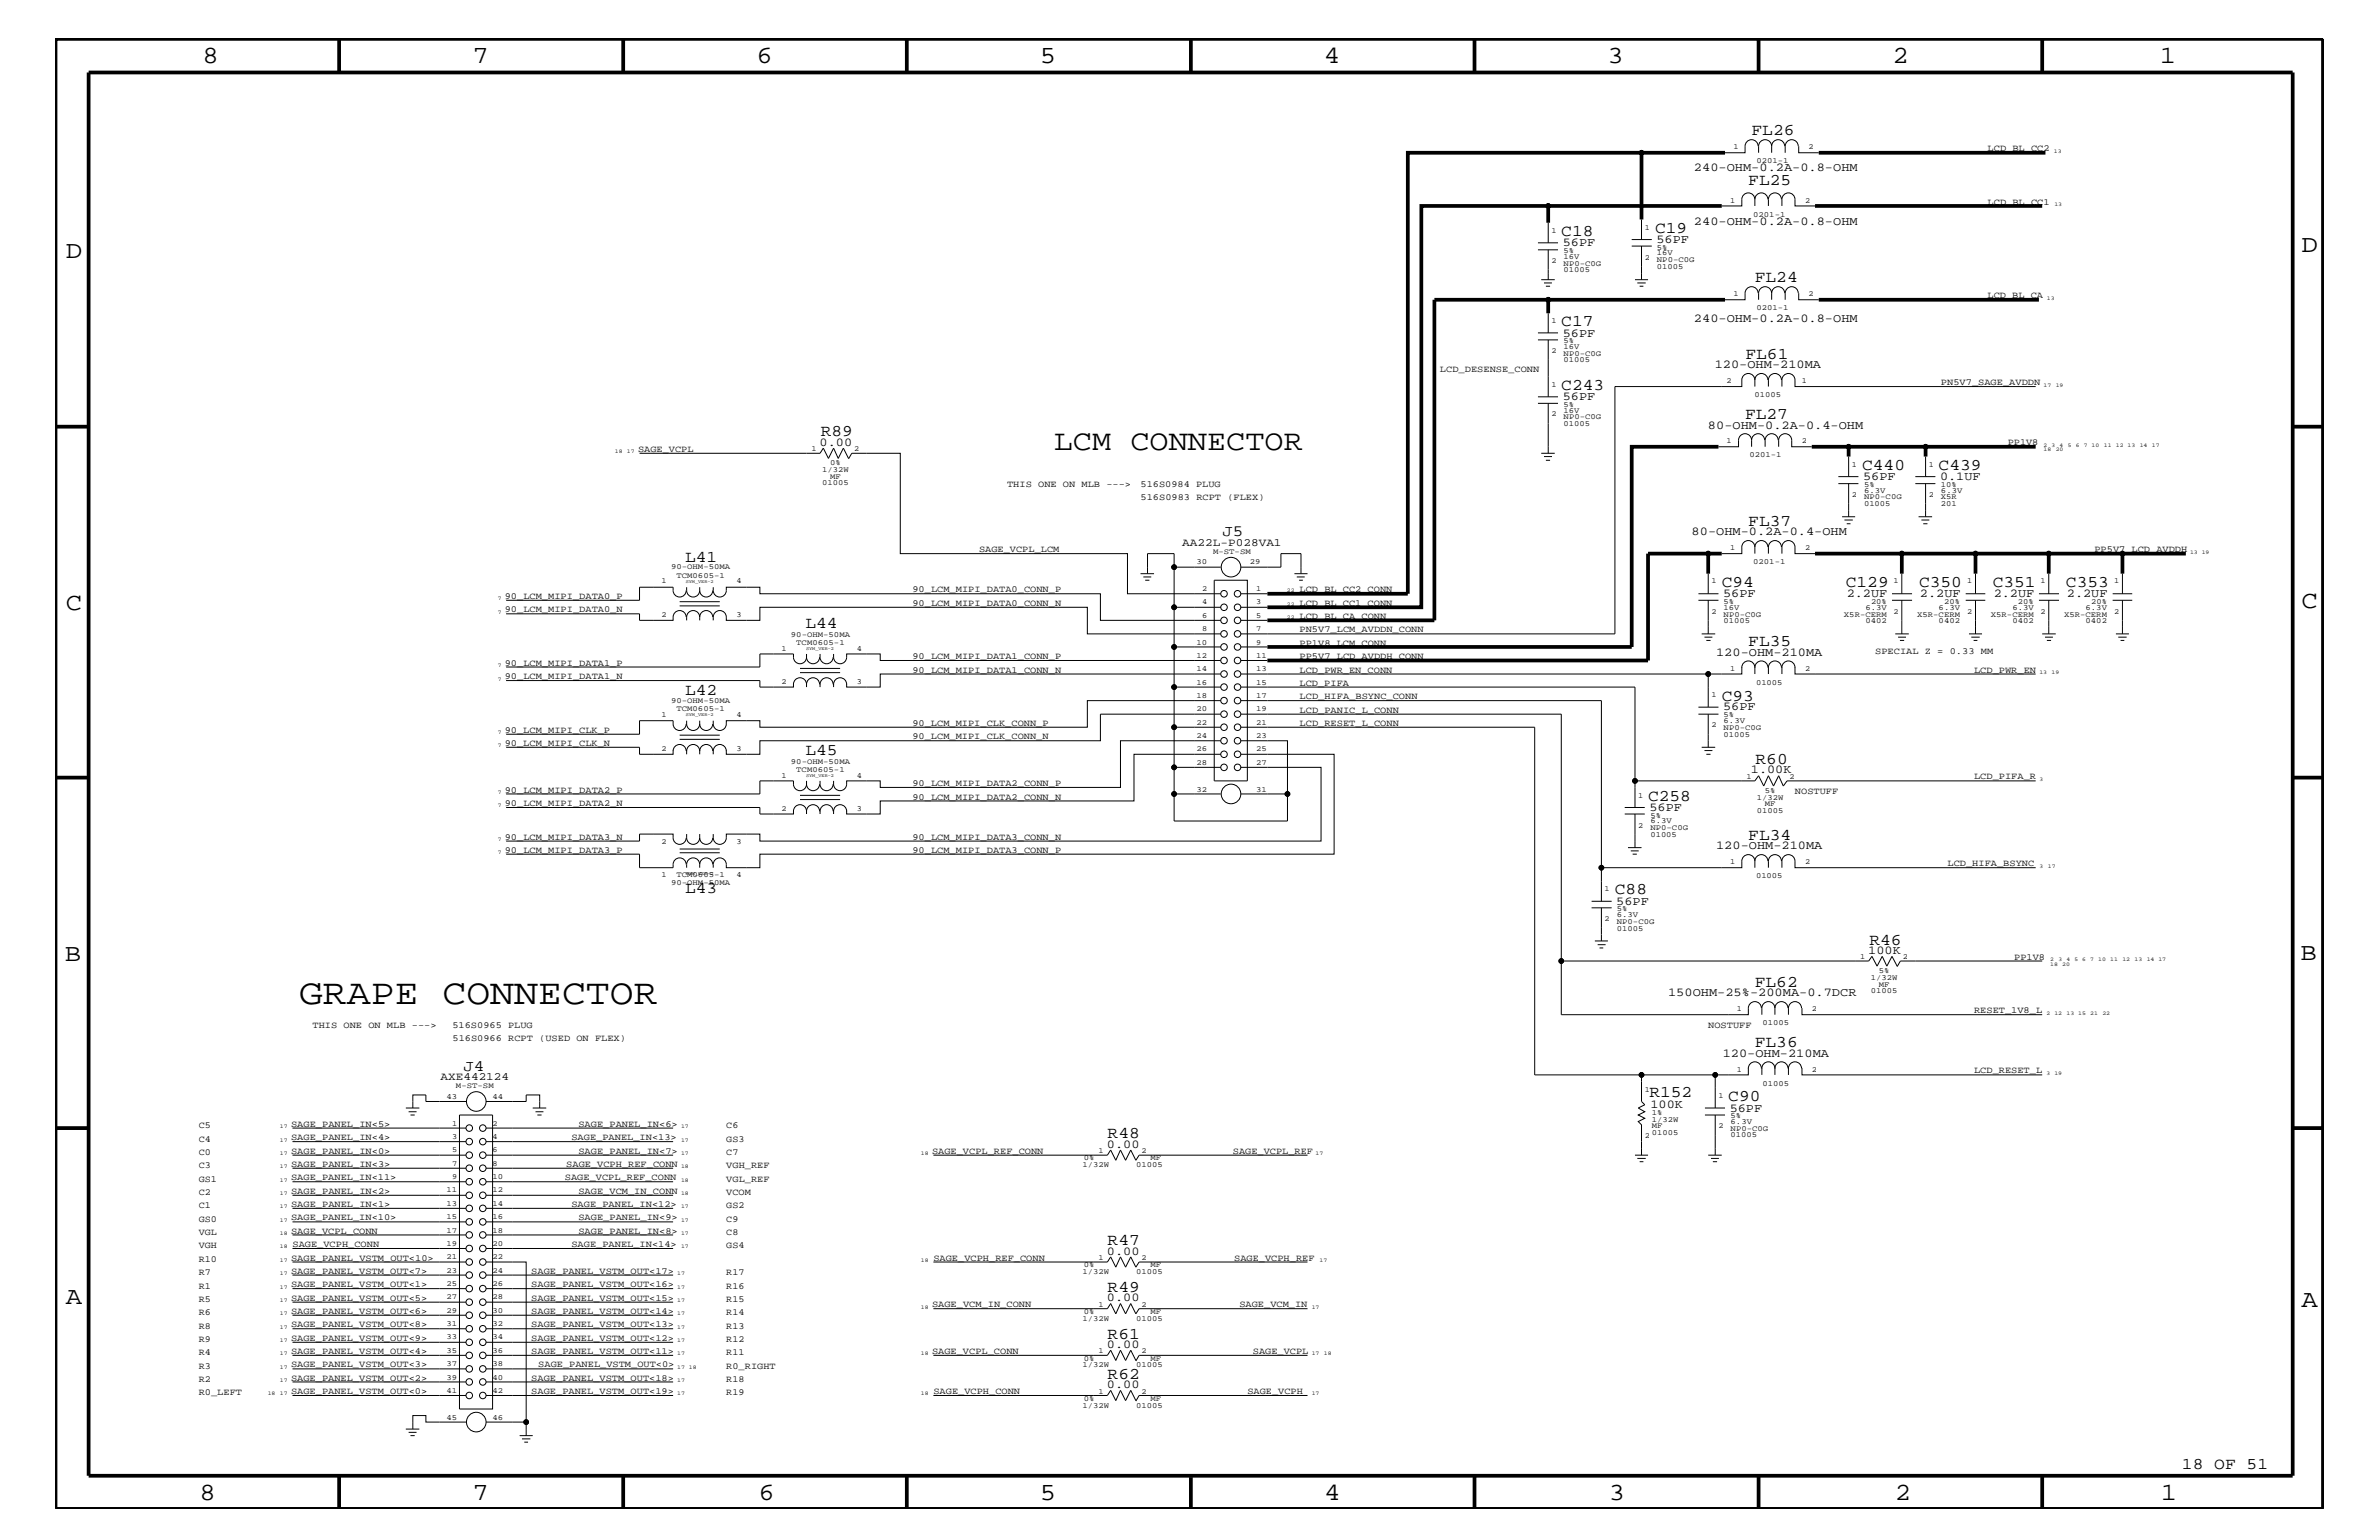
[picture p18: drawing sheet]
<svg xmlns="http://www.w3.org/2000/svg" width="432mm" height="279mm" viewBox="0 0 432 279" stroke-linecap="round" stroke-linejoin="round" font-family="sans-serif">
<defs><g id="words">
<text font-size="6.5" x="54.3" y="182.2">GRAPE CONNECTOR</text>
<text font-size="5.2" x="191.3" y="81.6">LCM CONNECTOR</text>
<g font-size="4.5">
<text x="36.7" y="11.5">8</text>
<text x="85.8" y="11.5">7</text>
<text x="137.3" y="11.5">6</text>
<text x="188.7" y="11.5">5</text>
<text x="240.3" y="11.5">4</text>
<text x="291.8" y="11.5">3</text>
<text x="343.5" y="11.5">2</text>
<text x="392" y="11.5">1</text>
<text x="11.9" y="46.8">D</text>
<text x="417.7" y="45.7">D</text>
<text x="11.9" y="110.6">C</text>
<text x="417.7" y="110.3">C</text>
<text x="11.8" y="174.3">B</text>
<text x="417.6" y="174.2">B</text>
<text x="11.9" y="236.7">A</text>
<text x="417.7" y="237.1">A</text>
<text x="36.2" y="272.1">8</text>
<text x="85.8" y="272.1">7</text>
<text x="137.7" y="272.1">6</text>
<text x="188.7" y="272.1">5</text>
<text x="240.4" y="272.1">4</text>
<text x="292" y="272.1">3</text>
<text x="343.9" y="272.1">2</text>
<text x="392.2" y="272.1">1</text>
</g>
<g font-size="3">
<text x="317.9" y="24.6">FL26</text>
<text x="317.3" y="33.6">FL25</text>
<text x="283.4" y="42.9">C18</text>
<text x="300.4" y="42.3">C19</text>
<text x="318.5" y="51.3">FL24</text>
<text x="283.4" y="59.2">C17</text>
<text x="316.8" y="65.1">FL61</text>
<text x="283.4" y="70.7">C243</text>
<text x="316.7" y="76.1">FL27</text>
<text x="149" y="79.2">R89</text>
<text x="338" y="85.3">C440</text>
<text x="351.9" y="85.3">C439</text>
<text x="317.3" y="95.4">FL37</text>
<text x="124.3" y="101.9">L41</text>
<text x="312.5" y="106.5">C94</text>
<text x="335" y="106.5">C129</text>
<text x="348.3" y="106.5">C350</text>
<text x="361.7" y="106.5">C351</text>
<text x="375" y="106.5">C353</text>
<text x="146.2" y="114">L44</text>
<text x="317.3" y="117.3">FL35</text>
<text x="124.3" y="126.2">L42</text>
<text x="312.5" y="127.1">C93</text>
<text x="146.2" y="137">L45</text>
<text x="318.6" y="138.6">R60</text>
<text x="299.1" y="145.3">C258</text>
<text x="317.3" y="152.4">FL34</text>
<text x="124.3" y="162">L43</text>
<text x="293.1" y="162.2">C88</text>
<text x="339.3" y="171.4">R46</text>
<text x="318.5" y="179.1">FL62</text>
<text x="318.5" y="190">FL36</text>
<text x="299.4" y="199.1">R152</text>
<text x="313.7" y="199.8">C90</text>
<text x="201" y="206.5">R48</text>
<text x="201" y="225.9">R47</text>
<text x="201" y="234.4">R49</text>
<text x="201" y="242.9">R61</text>
<text x="201" y="250.1">R62</text>
<text x="396" y="266.5">18 OF 51</text>
</g>
<g font-size="2.9">
<text x="221.9" y="97.3">J5</text>
<text x="84.1" y="194.3">J4</text>
</g>
<g font-size="2.2">
<text x="307.5" y="31.1">240-OHM-0.2A-0.8-OHM</text>
<text x="307.5" y="40.8">240-OHM-0.2A-0.8-OHM</text>
<text x="283.6" y="44.6">56PF</text>
<text x="300.7" y="44.1">56PF</text>
<text x="307.5" y="58.4">240-OHM-0.2A-0.8-OHM</text>
<text x="283.6" y="61.1">56PF</text>
<text x="311.2" y="66.8">120-OHM-210MA</text>
<text x="283.6" y="72.6">56PF</text>
<text x="310" y="77.8">80-OHM-0.2A-0.4-OHM</text>
<text x="148.8" y="80.9">0.00</text>
<text x="338.2" y="87.1">56PF</text>
<text x="352.1" y="87.1">0.1UF</text>
<text x="307" y="97.1">80-OHM-0.2A-0.4-OHM</text>
<text x="312.8" y="108.3">56PF</text>
<text x="335.2" y="108.3">2.2UF</text>
<text x="348.5" y="108.3">2.2UF</text>
<text x="361.9" y="108.3">2.2UF</text>
<text x="375.2" y="108.3">2.2UF</text>
<text x="311.5" y="119">120-OHM-210MA</text>
<text x="312.8" y="128.9">56PF</text>
<text x="317.8" y="140.3">1.00K</text>
<text x="299.4" y="147.1">56PF</text>
<text x="311.5" y="154.1">120-OHM-210MA</text>
<text x="293.4" y="164.1">56PF</text>
<text x="339.1" y="173.1">100K</text>
<text x="302.8" y="180.8">150OHM-25%-200MA-0.7DCR</text>
<text x="312.7" y="191.7">120-OHM-210MA</text>
<text x="299.6" y="200.9">100K</text>
<text x="313.9" y="201.7">56PF</text>
<text x="200.9" y="208.2">0.00</text>
<text x="200.9" y="227.6">0.00</text>
<text x="200.9" y="236.1">0.00</text>
<text x="200.9" y="244.5">0.00</text>
<text x="200.9" y="251.8">0.00</text>
</g>
<g font-size="2">
<text x="214.6" y="99">AA22L-P028VA1</text>
<text x="80" y="195.9">AXE442124</text>
</g>
<g font-size="1.7">
<text x="360.8" y="27.5">LCD_BL_CC2</text>
<text x="360.8" y="37.2">LCD_BL_CC1</text>
<text x="360.8" y="54.1">LCD_BL_CA</text>
<text x="261.4" y="67.5">LCD_DESENSE_CONN</text>
<text x="352.3" y="69.9">PN5V7_SAGE_AVDDN</text>
<text x="115.8" y="82">SAGE_VCPL</text>
<text x="364.4" y="80.8">PP1V8</text>
<text x="182.8" y="88.3">THIS ONE ON MLB ---&gt;</text>
<text x="207" y="88.3">516S0984 PLUG</text>
<text x="207" y="90.7">516S0983 RCPT (FLEX)</text>
<text x="177.7" y="100.2">SAGE_VCPL_LCM</text>
<text x="380.2" y="100.2">PP5V7_LCD_AVDDH</text>
<text x="165.6" y="107.5">90_LCM_MIPI_DATA0_CONN_P</text>
<text x="235.9" y="107.5">LCD_BL_CC2_CONN</text>
<text x="91.6" y="108.7">90_LCM_MIPI_DATA0_P</text>
<text x="91.6" y="111.1">90_LCM_MIPI_DATA0_N</text>
<text x="165.6" y="109.9">90_LCM_MIPI_DATA0_CONN_N</text>
<text x="235.9" y="112.3">LCD_BL_CA_CONN</text>
<text x="235.9" y="109.9">LCD_BL_CC1_CONN</text>
<text x="165.6" y="119.6">90_LCM_MIPI_DATA1_CONN_P</text>
<text x="235.9" y="117.2">PP1V8_LCM_CONN</text>
<text x="235.9" y="114.8">PN5V7_LCM_AVDDN_CONN</text>
<text x="235.9" y="119.6">PP5V7_LCD_AVDDH_CONN</text>
<text x="340.4" y="118.6">SPECIAL Z = 0.33 MM</text>
<text x="91.6" y="123.2">90_LCM_MIPI_DATA1_N</text>
<text x="91.6" y="120.8">90_LCM_MIPI_DATA1_P</text>
<text x="165.6" y="122">90_LCM_MIPI_DATA1_CONN_N</text>
<text x="235.9" y="124.4">LCD_PIFA</text>
<text x="235.9" y="122">LCD_PWR_EN_CONN</text>
<text x="358.3" y="122">LCD_PWR_EN</text>
<text x="165.6" y="131.7">90_LCM_MIPI_CLK_CONN_P</text>
<text x="235.9" y="129.3">LCD_PANIC_L_CONN</text>
<text x="235.9" y="131.7">LCD_RESET_L_CONN</text>
<text x="235.9" y="126.9">LCD_HIFA_BSYNC_CONN</text>
<text x="91.6" y="133">90_LCM_MIPI_CLK_P</text>
<text x="91.6" y="135.3">90_LCM_MIPI_CLK_N</text>
<text x="165.6" y="134.1">90_LCM_MIPI_CLK_CONN_N</text>
<text x="91.6" y="143.9">90_LCM_MIPI_DATA2_P</text>
<text x="165.6" y="142.6">90_LCM_MIPI_DATA2_CONN_P</text>
<text x="358.3" y="141.4">LCD_PIFA_R</text>
<text x="91.6" y="146.2">90_LCM_MIPI_DATA2_N</text>
<text x="165.6" y="145.1">90_LCM_MIPI_DATA2_CONN_N</text>
<text x="325.8" y="144">NOSTUFF</text>
<text x="91.6" y="154.7">90_LCM_MIPI_DATA3_P</text>
<text x="91.6" y="152.3">90_LCM_MIPI_DATA3_N</text>
<text x="165.6" y="154.7">90_LCM_MIPI_DATA3_CONN_P</text>
<text x="165.6" y="152.3">90_LCM_MIPI_DATA3_CONN_N</text>
<text x="353.5" y="157.2">LCD_HIFA_BSYNC</text>
<text x="365.6" y="174.2">PP1V8</text>
<text x="358.3" y="183.8">RESET_1V8_L</text>
<text x="56.7" y="186.5">THIS ONE ON MLB ---&gt;</text>
<text x="82.1" y="186.5">516S0965 PLUG</text>
<text x="82.1" y="188.9">516S0966 RCPT (USED ON FLEX)</text>
<text x="310" y="186.5">NOSTUFF</text>
<text x="358.3" y="194.8">LCD_RESET_L</text>
<text x="36.1" y="209.6">C0</text>
<text x="36.1" y="207.1">C4</text>
<text x="36.1" y="204.7">C5</text>
<text x="52.8" y="204.4">SAGE_PANEL_IN&lt;5&gt;</text>
<text x="52.8" y="206.9">SAGE_PANEL_IN&lt;4&gt;</text>
<text x="52.8" y="209.3">SAGE_PANEL_IN&lt;0&gt;</text>
<text x="103.7" y="206.9">SAGE_PANEL_IN&lt;13&gt;</text>
<text x="105" y="209.3">SAGE_PANEL_IN&lt;7&gt;</text>
<text x="105" y="204.4">SAGE_PANEL_IN&lt;6&gt;</text>
<text x="131.8" y="204.7">C6</text>
<text x="131.8" y="209.6">C7</text>
<text x="131.8" y="207.1">GS3</text>
<text x="169.2" y="209.3">SAGE_VCPL_REF_CONN</text>
<text x="223.8" y="209.3">SAGE_VCPL_REF</text>
<text x="36.1" y="214.4">GS1</text>
<text x="36.1" y="211.9">C3</text>
<text x="52.8" y="211.7">SAGE_PANEL_IN&lt;3&gt;</text>
<text x="52.8" y="214.2">SAGE_PANEL_IN&lt;11&gt;</text>
<text x="102.5" y="214.2">SAGE_VCPL_REF_CONN</text>
<text x="102.8" y="211.7">SAGE_VCPH_REF_CONN</text>
<text x="131.8" y="214.4">VGL_REF</text>
<text x="131.8" y="211.9">VGH_REF</text>
<text x="36.1" y="216.9">C2</text>
<text x="36.1" y="219.2">C1</text>
<text x="36.1" y="221.7">GS0</text>
<text x="52.8" y="216.6">SAGE_PANEL_IN&lt;2&gt;</text>
<text x="52.8" y="219">SAGE_PANEL_IN&lt;1&gt;</text>
<text x="52.8" y="221.4">SAGE_PANEL_IN&lt;10&gt;</text>
<text x="103.7" y="219">SAGE_PANEL_IN&lt;12&gt;</text>
<text x="105" y="216.6">SAGE_VCM_IN_CONN</text>
<text x="105" y="221.4">SAGE_PANEL_IN&lt;9&gt;</text>
<text x="131.8" y="216.9">VCOM</text>
<text x="131.8" y="221.7">C9</text>
<text x="131.8" y="219.2">GS2</text>
<text x="36.1" y="226.5">VGH</text>
<text x="36.1" y="224.1">VGL</text>
<text x="52.8" y="223.9">SAGE_VCPL_CONN</text>
<text x="53.1" y="226.3">SAGE_VCPH_CONN</text>
<text x="103.7" y="226.3">SAGE_PANEL_IN&lt;14&gt;</text>
<text x="105" y="223.9">SAGE_PANEL_IN&lt;8&gt;</text>
<text x="131.8" y="226.5">GS4</text>
<text x="131.8" y="224.1">C8</text>
<text x="36.1" y="233.8">R1</text>
<text x="36.1" y="231.3">R7</text>
<text x="36.1" y="229">R10</text>
<text x="52.8" y="231.1">SAGE_PANEL_VSTM_OUT&lt;7&gt;</text>
<text x="52.8" y="233.5">SAGE_PANEL_VSTM_OUT&lt;1&gt;</text>
<text x="52.8" y="228.7">SAGE_PANEL_VSTM_OUT&lt;10&gt;</text>
<text x="96.4" y="231.1">SAGE_PANEL_VSTM_OUT&lt;17&gt;</text>
<text x="96.4" y="233.5">SAGE_PANEL_VSTM_OUT&lt;16&gt;</text>
<text x="131.8" y="233.8">R16</text>
<text x="131.8" y="231.3">R17</text>
<text x="169.4" y="228.7">SAGE_VCPH_REF_CONN</text>
<text x="224" y="228.7">SAGE_VCPH_REF</text>
<text x="36.1" y="238.6">R6</text>
<text x="36.1" y="236.2">R5</text>
<text x="52.8" y="236">SAGE_PANEL_VSTM_OUT&lt;5&gt;</text>
<text x="52.8" y="238.4">SAGE_PANEL_VSTM_OUT&lt;6&gt;</text>
<text x="96.4" y="236">SAGE_PANEL_VSTM_OUT&lt;15&gt;</text>
<text x="96.4" y="238.4">SAGE_PANEL_VSTM_OUT&lt;14&gt;</text>
<text x="131.8" y="236.2">R15</text>
<text x="131.8" y="238.6">R14</text>
<text x="169.2" y="237.2">SAGE_VCM_IN_CONN</text>
<text x="225" y="237.2">SAGE_VCM_IN</text>
<text x="36.1" y="241.1">R8</text>
<text x="36.1" y="243.5">R9</text>
<text x="36.1" y="245.9">R4</text>
<text x="52.8" y="240.8">SAGE_PANEL_VSTM_OUT&lt;8&gt;</text>
<text x="52.8" y="243.3">SAGE_PANEL_VSTM_OUT&lt;9&gt;</text>
<text x="52.8" y="245.6">SAGE_PANEL_VSTM_OUT&lt;4&gt;</text>
<text x="96.4" y="240.8">SAGE_PANEL_VSTM_OUT&lt;13&gt;</text>
<text x="96.4" y="243.3">SAGE_PANEL_VSTM_OUT&lt;12&gt;</text>
<text x="96.4" y="245.6">SAGE_PANEL_VSTM_OUT&lt;11&gt;</text>
<text x="131.8" y="241.1">R13</text>
<text x="131.8" y="243.5">R12</text>
<text x="131.8" y="245.9">R11</text>
<text x="169.2" y="245.6">SAGE_VCPL_CONN</text>
<text x="227.4" y="245.6">SAGE_VCPL</text>
<text x="36.1" y="250.7">R2</text>
<text x="36.1" y="248.4">R3</text>
<text x="52.8" y="248.1">SAGE_PANEL_VSTM_OUT&lt;3&gt;</text>
<text x="52.8" y="250.6">SAGE_PANEL_VSTM_OUT&lt;2&gt;</text>
<text x="96.4" y="250.6">SAGE_PANEL_VSTM_OUT&lt;18&gt;</text>
<text x="97.7" y="248.1">SAGE_PANEL_VSTM_OUT&lt;0&gt;</text>
<text x="131.8" y="248.4">R0_RIGHT</text>
<text x="131.8" y="250.7">R18</text>
<text x="36.1" y="253.2">R0_LEFT</text>
<text x="52.8" y="252.9">SAGE_PANEL_VSTM_OUT&lt;0&gt;</text>
<text x="96.4" y="252.9">SAGE_PANEL_VSTM_OUT&lt;19&gt;</text>
<text x="131.8" y="253.2">R19</text>
<text x="169.4" y="252.9">SAGE_VCPH_CONN</text>
<text x="226.4" y="252.9">SAGE_VCPH</text>
</g>
<g font-size="1.4">
<text x="314.6" y="27.1">1</text>
<text x="318.8" y="29.7">0201-1</text>
<text x="328.3" y="27.1">2</text>
<text x="298.5" y="41.7">1</text>
<text x="314" y="36.8">1</text>
<text x="318.2" y="39.3">0201-1</text>
<text x="327.7" y="36.8">2</text>
<text x="281.6" y="42.3">1</text>
<text x="281.6" y="47.7">2</text>
<text x="283.8" y="47">16V</text>
<text x="283.8" y="45.9">5%</text>
<text x="298.5" y="47.1">2</text>
<text x="300.7" y="46.3">16V</text>
<text x="300.7" y="45.3">5%</text>
<text x="300.7" y="47.6">NP0-C0G</text>
<text x="283.8" y="48.2">NP0-C0G</text>
<text x="283.8" y="49.4">01005</text>
<text x="300.7" y="48.8">01005</text>
<text x="314.6" y="53.8">1</text>
<text x="328.3" y="53.8">2</text>
<text x="281.6" y="58.6">1</text>
<text x="318.8" y="56.3">0201-1</text>
<text x="281.6" y="64">2</text>
<text x="283.8" y="64.5">NP0-C0G</text>
<text x="283.8" y="65.7">01005</text>
<text x="283.8" y="63.4">16V</text>
<text x="283.8" y="62.3">5%</text>
<text x="281.6" y="70.1">1</text>
<text x="313.4" y="69.5">2</text>
<text x="327.1" y="69.5">1</text>
<text x="281.6" y="75.6">2</text>
<text x="283.8" y="76.1">NP0-C0G</text>
<text x="283.8" y="77.3">01005</text>
<text x="283.8" y="74.9">16V</text>
<text x="283.8" y="73.8">5%</text>
<text x="318.5" y="72.1">01005</text>
<text x="147.3" y="81.9">1</text>
<text x="155" y="81.9">2</text>
<text x="313.4" y="80.5">1</text>
<text x="317.5" y="83">0201-1</text>
<text x="327.1" y="80.5">2</text>
<text x="149.2" y="85.6">1/32W</text>
<text x="149.2" y="88.1">01005</text>
<text x="150.7" y="84.4">0%</text>
<text x="150.7" y="86.9">MF</text>
<text x="336.1" y="84.7">1</text>
<text x="338.3" y="89.4">6.3V</text>
<text x="338.3" y="88.3">5%</text>
<text x="350.1" y="84.7">1</text>
<text x="352.3" y="88.3">10%</text>
<text x="352.3" y="89.4">6.3V</text>
<text x="336.1" y="90.1">2</text>
<text x="338.3" y="90.6">NP0-C0G</text>
<text x="338.3" y="91.8">01005</text>
<text x="350.1" y="90.1">2</text>
<text x="352.3" y="90.6">X5R</text>
<text x="352.3" y="91.8">201</text>
<text x="220.2" y="100.4">M-ST-SM</text>
<text x="314" y="99.9">1</text>
<text x="327.7" y="99.9">2</text>
<text x="120.1" y="105.9">1</text>
<text x="121.8" y="103.3">90-OHM-50MA</text>
<text x="122.8" y="104.8">TCM0605-1</text>
<text x="133.7" y="105.9">4</text>
<text x="217.2" y="102.4">30</text>
<text x="218.2" y="107.2">2</text>
<text x="226.8" y="102.4">29</text>
<text x="228" y="107.2">1</text>
<text x="310.6" y="105.9">1</text>
<text x="318.2" y="102.4">0201-1</text>
<text x="343.7" y="105.9">1</text>
<text x="357" y="105.9">1</text>
<text x="370.3" y="105.9">1</text>
<text x="383.7" y="105.9">1</text>
<text x="120.1" y="112">2</text>
<text x="133.7" y="112">3</text>
<text x="218.2" y="109.7">4</text>
<text x="218.2" y="112">6</text>
<text x="228" y="109.7">3</text>
<text x="228" y="112">5</text>
<text x="310.6" y="111.4">2</text>
<text x="312.8" y="113.1">01005</text>
<text x="312.8" y="111.9">NP0-C0G</text>
<text x="312.8" y="110.6">16V</text>
<text x="312.8" y="109.5">5%</text>
<text x="334.7" y="111.9">X5R-CERM</text>
<text x="338.6" y="110.6">6.3V</text>
<text x="338.6" y="113.1">0402</text>
<text x="339.6" y="109.5">20%</text>
<text x="343.7" y="111.4">2</text>
<text x="348" y="111.9">X5R-CERM</text>
<text x="351.9" y="110.6">6.3V</text>
<text x="351.9" y="113.1">0402</text>
<text x="352.9" y="109.5">20%</text>
<text x="357" y="111.4">2</text>
<text x="361.4" y="111.9">X5R-CERM</text>
<text x="365.3" y="110.6">6.3V</text>
<text x="365.3" y="113.1">0402</text>
<text x="366.3" y="109.5">20%</text>
<text x="370.3" y="111.4">2</text>
<text x="374.6" y="111.9">X5R-CERM</text>
<text x="378.5" y="113.1">0402</text>
<text x="378.5" y="110.6">6.3V</text>
<text x="379.6" y="109.5">20%</text>
<text x="383.7" y="111.4">2</text>
<text x="141.8" y="118.1">1</text>
<text x="143.6" y="115.5">90-OHM-50MA</text>
<text x="144.5" y="117">TCM0605-1</text>
<text x="155.5" y="118.1">4</text>
<text x="217.2" y="117">10</text>
<text x="217.2" y="119.3">12</text>
<text x="218.2" y="114.5">8</text>
<text x="228" y="114.5">7</text>
<text x="228" y="117">9</text>
<text x="228" y="119.3">11</text>
<text x="141.8" y="124.1">2</text>
<text x="155.5" y="124.1">3</text>
<text x="217.2" y="121.8">14</text>
<text x="217.2" y="124.2">16</text>
<text x="228" y="121.8">13</text>
<text x="228" y="124.2">15</text>
<text x="314" y="121.7">1</text>
<text x="318.7" y="124.2">01005</text>
<text x="327.7" y="121.7">2</text>
<text x="120.1" y="130.2">1</text>
<text x="121.8" y="127.6">90-OHM-50MA</text>
<text x="122.8" y="129.1">TCM0605-1</text>
<text x="133.7" y="130.2">4</text>
<text x="217.2" y="126.6">18</text>
<text x="217.2" y="129.1">20</text>
<text x="217.2" y="131.5">22</text>
<text x="228" y="126.6">17</text>
<text x="228" y="129.1">19</text>
<text x="228" y="131.5">21</text>
<text x="310.6" y="126.5">1</text>
<text x="310.6" y="131.9">2</text>
<text x="312.8" y="130.2">5%</text>
<text x="312.8" y="131.3">6.3V</text>
<text x="120.1" y="136.2">2</text>
<text x="133.7" y="136.2">3</text>
<text x="217.2" y="133.9">24</text>
<text x="217.2" y="136.3">26</text>
<text x="228" y="133.9">23</text>
<text x="228" y="136.3">25</text>
<text x="312.8" y="133.6">01005</text>
<text x="312.8" y="132.4">NP0-C0G</text>
<text x="141.8" y="141.1">1</text>
<text x="143.6" y="138.5">90-OHM-50MA</text>
<text x="144.5" y="140">TCM0605-1</text>
<text x="155.5" y="141.1">4</text>
<text x="217.2" y="138.7">28</text>
<text x="217.2" y="143.6">32</text>
<text x="228" y="138.7">27</text>
<text x="228" y="143.6">31</text>
<text x="317" y="141.3">1</text>
<text x="320.3" y="143.9">5%</text>
<text x="324.8" y="141.3">2</text>
<text x="141.8" y="147.1">2</text>
<text x="155.5" y="147.1">3</text>
<text x="297.3" y="144.7">1</text>
<text x="299.6" y="149.4">6.3V</text>
<text x="299.6" y="148.4">5%</text>
<text x="318.9" y="147.5">01005</text>
<text x="318.9" y="145.1">1/32W</text>
<text x="320.3" y="146.2">MF</text>
<text x="120.1" y="153.2">2</text>
<text x="133.7" y="153.2">3</text>
<text x="297.3" y="150.1">2</text>
<text x="299.6" y="150.7">NP0-C0G</text>
<text x="299.6" y="151.8">01005</text>
<text x="120.1" y="159.2">1</text>
<text x="121.8" y="160.6">90-OHM-50MA</text>
<text x="122.8" y="159.1">TCM0605-1</text>
<text x="133.7" y="159.2">4</text>
<text x="291.3" y="161.7">1</text>
<text x="314" y="156.8">1</text>
<text x="318.7" y="159.4">01005</text>
<text x="327.7" y="156.8">2</text>
<text x="291.3" y="167.1">2</text>
<text x="293.5" y="167.6">NP0-C0G</text>
<text x="293.5" y="166.4">6.3V</text>
<text x="293.5" y="165.3">5%</text>
<text x="293.5" y="168.9">01005</text>
<text x="337.7" y="174">1</text>
<text x="339.6" y="177.7">1/32W</text>
<text x="341" y="176.6">5%</text>
<text x="341" y="179">MF</text>
<text x="345.4" y="174">2</text>
<text x="315.2" y="183.5">1</text>
<text x="328.8" y="183.5">2</text>
<text x="339.6" y="180.2">01005</text>
<text x="319.9" y="186">01005</text>
<text x="82.8" y="197.4">M-ST-SM</text>
<text x="315.2" y="194.4">1</text>
<text x="319.9" y="197">01005</text>
<text x="328.8" y="194.4">2</text>
<text x="81" y="199.3">43</text>
<text x="89.4" y="199.3">44</text>
<text x="298.5" y="198.1">1</text>
<text x="299.8" y="202.3">1%</text>
<text x="299.8" y="203.5">1/32W</text>
<text x="311.9" y="199.2">1</text>
<text x="314.1" y="202.9">5%</text>
<text x="314.1" y="204">6.3V</text>
<text x="82" y="204.2">1</text>
<text x="82" y="206.6">3</text>
<text x="82" y="209.1">5</text>
<text x="89.4" y="204.2">2</text>
<text x="89.4" y="206.6">4</text>
<text x="89.4" y="209.1">6</text>
<text x="199.4" y="209.2">1</text>
<text x="207.2" y="209.2">2</text>
<text x="298.5" y="206.5">2</text>
<text x="299.8" y="204.7">MF</text>
<text x="299.8" y="205.9">01005</text>
<text x="311.9" y="204.7">2</text>
<text x="314.1" y="205.2">NP0-C0G</text>
<text x="314.1" y="206.4">01005</text>
<text x="82" y="211.5">7</text>
<text x="82" y="213.9">9</text>
<text x="89.4" y="213.9">10</text>
<text x="89.4" y="211.5">8</text>
<text x="196.5" y="211.7">1/32W</text>
<text x="196.7" y="210.5">0%</text>
<text x="206.2" y="211.7">01005</text>
<text x="208.8" y="210.5">MF</text>
<text x="81" y="216.4">11</text>
<text x="81" y="218.7">13</text>
<text x="81" y="221.2">15</text>
<text x="89.4" y="216.4">12</text>
<text x="89.4" y="218.7">14</text>
<text x="89.4" y="221.2">16</text>
<text x="81" y="223.6">17</text>
<text x="81" y="226">19</text>
<text x="89.4" y="226">20</text>
<text x="89.4" y="223.6">18</text>
<text x="81" y="228.5">21</text>
<text x="81" y="230.9">23</text>
<text x="81" y="233.3">25</text>
<text x="89.4" y="228.5">22</text>
<text x="89.4" y="230.9">24</text>
<text x="89.4" y="233.3">26</text>
<text x="196.5" y="231.1">1/32W</text>
<text x="196.7" y="229.9">0%</text>
<text x="199.4" y="228.5">1</text>
<text x="206.2" y="231.1">01005</text>
<text x="207.2" y="228.5">2</text>
<text x="208.8" y="229.9">MF</text>
<text x="81" y="235.7">27</text>
<text x="81" y="238.2">29</text>
<text x="89.4" y="238.2">30</text>
<text x="89.4" y="235.7">28</text>
<text x="196.5" y="239.6">1/32W</text>
<text x="196.7" y="238.4">0%</text>
<text x="199.4" y="237.1">1</text>
<text x="206.2" y="239.6">01005</text>
<text x="207.2" y="237.1">2</text>
<text x="208.8" y="238.4">MF</text>
<text x="81" y="240.6">31</text>
<text x="81" y="243">33</text>
<text x="81" y="245.4">35</text>
<text x="89.4" y="240.6">32</text>
<text x="89.4" y="243">34</text>
<text x="89.4" y="245.4">36</text>
<text x="199.4" y="245.6">1</text>
<text x="207.2" y="245.6">2</text>
<text x="81" y="247.8">37</text>
<text x="81" y="250.3">39</text>
<text x="89.4" y="250.3">40</text>
<text x="89.4" y="247.8">38</text>
<text x="196.5" y="248.1">1/32W</text>
<text x="196.7" y="246.9">0%</text>
<text x="206.2" y="248.1">01005</text>
<text x="208.8" y="246.9">MF</text>
<text x="81" y="252.7">41</text>
<text x="81" y="257.6">45</text>
<text x="89.4" y="252.7">42</text>
<text x="89.4" y="257.6">46</text>
<text x="196.5" y="255.4">1/32W</text>
<text x="196.7" y="254.2">0%</text>
<text x="199.4" y="252.8">1</text>
<text x="206.2" y="255.4">01005</text>
<text x="207.2" y="252.8">2</text>
<text x="208.8" y="254.2">MF</text>
</g>
<g font-size="1">
<text x="372.8" y="27.7">13</text>
<text x="372.9" y="37.4">13</text>
<text x="371.5" y="54.4">13</text>
<text x="370.9" y="70.1">17</text>
<text x="373.1" y="70.1">19</text>
<text x="111.6" y="82.2">18</text>
<text x="113.8" y="82.2">17</text>
<text x="370.9" y="81.1">2</text>
<text x="370.9" y="81.9">18</text>
<text x="372.4" y="81.1">3</text>
<text x="373.1" y="81.9">20</text>
<text x="373.8" y="81.1">4</text>
<text x="375.3" y="81.1">5</text>
<text x="376.8" y="81.1">6</text>
<text x="378.2" y="81.1">7</text>
<text x="379.6" y="81.1">10</text>
<text x="381.8" y="81.1">11</text>
<text x="384" y="81.1">12 13</text>
<text x="388.4" y="81.1">14</text>
<text x="390.6" y="81.1">17</text>
<text x="397.5" y="100.4">13 19</text>
<text x="233.6" y="107.5">22</text>
<text x="90.3" y="108.9">7</text>
<text x="90.3" y="111.4">7</text>
<text x="233.6" y="109.9">22</text>
<text x="233.6" y="112.3">22</text>
<text x="90.3" y="123.5">7</text>
<text x="90.3" y="121">7</text>
<text x="370.2" y="122.3">13</text>
<text x="372.4" y="122.3">19</text>
<text x="90.3" y="133.2">7</text>
<text x="90.3" y="135.6">7</text>
<text x="370.2" y="141.7">3</text>
<text x="90.3" y="146.5">7</text>
<text x="90.3" y="144">7</text>
<text x="90.3" y="155">7</text>
<text x="90.3" y="152.6">7</text>
<text x="370.2" y="157.4">3</text>
<text x="371.7" y="157.4">17</text>
<text x="372.1" y="174.4">2</text>
<text x="372.1" y="175.3">18</text>
<text x="373.6" y="174.4">3</text>
<text x="374.3" y="175.3">20</text>
<text x="375.1" y="174.4">4</text>
<text x="376.5" y="174.4">5</text>
<text x="378" y="174.4">6</text>
<text x="379.4" y="174.4">7</text>
<text x="380.8" y="174.4">10</text>
<text x="383" y="174.4">11</text>
<text x="385.2" y="174.4">12</text>
<text x="387.4" y="174.4">13</text>
<text x="389.6" y="174.4">14 17</text>
<text x="371.4" y="184.1">2</text>
<text x="372.9" y="184.1">12</text>
<text x="375.1" y="184.1">13 15</text>
<text x="379.4" y="184.1">21</text>
<text x="381.6" y="184.1">22</text>
<text x="371.4" y="195">3</text>
<text x="372.9" y="195">19</text>
<text x="50.8" y="204.7">17</text>
<text x="50.8" y="207.1">17</text>
<text x="50.8" y="209.6">17</text>
<text x="123.6" y="204.7">17</text>
<text x="123.6" y="207.1">17</text>
<text x="123.6" y="209.6">17</text>
<text x="167.1" y="209.6">18</text>
<text x="238.8" y="209.6">17</text>
<text x="50.8" y="211.9">17</text>
<text x="50.8" y="214.4">17</text>
<text x="123.6" y="211.9">18</text>
<text x="123.6" y="214.4">18</text>
<text x="50.8" y="221.7">17</text>
<text x="50.8" y="216.9">17</text>
<text x="50.8" y="219.2">17</text>
<text x="123.6" y="219.2">17</text>
<text x="123.6" y="216.9">18</text>
<text x="123.6" y="221.7">17</text>
<text x="50.8" y="224.1">18</text>
<text x="50.8" y="226.5">18</text>
<text x="123.6" y="224.1">17</text>
<text x="123.6" y="226.5">17</text>
<text x="50.8" y="229">17</text>
<text x="50.8" y="231.3">17</text>
<text x="50.8" y="233.8">17</text>
<text x="122.9" y="231.3">17</text>
<text x="122.9" y="233.8">17</text>
<text x="167.1" y="229">18</text>
<text x="239.5" y="229">17</text>
<text x="50.8" y="236.2">17</text>
<text x="50.8" y="238.6">17</text>
<text x="122.9" y="236.2">17</text>
<text x="122.9" y="238.6">17</text>
<text x="167.1" y="237.4">18</text>
<text x="238.1" y="237.4">17</text>
<text x="50.8" y="241.1">17</text>
<text x="50.8" y="243.5">17</text>
<text x="50.8" y="245.9">17</text>
<text x="122.9" y="241.1">17</text>
<text x="122.9" y="243.5">17</text>
<text x="122.9" y="245.9">17</text>
<text x="167.1" y="245.9">18</text>
<text x="238.1" y="245.9">17</text>
<text x="240.3" y="245.9">18</text>
<text x="50.8" y="248.4">17</text>
<text x="50.8" y="250.7">17</text>
<text x="122.9" y="248.4">17 18</text>
<text x="122.9" y="250.7">17</text>
<text x="48.6" y="253.2">18</text>
<text x="50.8" y="253.2">17</text>
<text x="122.9" y="253.2">17</text>
<text x="167.1" y="253.2">18</text>
<text x="238.1" y="253.2">17</text>
</g>
<g font-size=".8">
<text x="124.5" y="105.8">SYM_VER-2</text>
<text x="146.3" y="117.9">SYM_VER-2</text>
<text x="124.5" y="130">SYM_VER-2</text>
<text x="146.3" y="140.9">SYM_VER-2</text>
<text x="124.5" y="158.7">SYM_VER-2</text>
</g>
</g></defs>
<g fill="none" stroke="#000" stroke-width=".18">
<path d="M297.9 39.8v3.7M318.5 36.2a1.19 1.19 0 0 0-1.2-1.2 1.19 1.19 0 0 0-1.2 1.2v1.2h-3.6M318.5 36.2a1.19 1.19 0 0 1 1.2-1.2 1.19 1.19 0 0 1 1.2 1.2M318.5 36.2v1.2M319.1 26.5a1.19 1.19 0 0 0-1.2-1.2 1.19 1.19 0 0 0-1.2 1.2v1.2h-3.6M321.6 26.5a1.19 1.19 0 0 0-1.2-1.2 1.19 1.19 0 0 0-1.2 1.2v1.2M321.6 26.5a1.19 1.19 0 0 1 1.1-1.2 1.19 1.19 0 0 1 1.2 1.2M321.6 26.5v1.2M323.3 36.2a1.19 1.19 0 0 0-1.1-1.2 1.19 1.19 0 0 0-1.2 1.2v1.2M323.4 37.4v-1.2a1.19 1.19 0 0 1 1.2-1.2 1.19 1.19 0 0 1 1.2 1.2v1.2h3.6M326.4 26.5a1.19 1.19 0 0 0-1.2-1.2 1.19 1.19 0 0 0-1.2 1.2v1.2M326.5 26.5v1.2h3.6"/>
<path d="M279.1 45.3h3.7M279.1 44.1h3.7M279.7 50.7h2.5M280.2 51.3h1.5M280.6 51.9h.7M281 40.4v3.7M281 45.3v5.4M281 56.8v3.6M296.2 44.6h3.6M296.2 43.5h3.6M296.8 50.7h2.3M297.2 51.3h1.5"/>
<path d="M297.6 51.9h.7M297.9 44.6v6.1M319.1 53.2a1.19 1.19 0 0 0-1.2-1.2 1.19 1.19 0 0 0-1.2 1.2v1.2h-3.6M321.6 53.2a1.19 1.19 0 0 0-1.2-1.2 1.19 1.19 0 0 0-1.2 1.2v1.2M321.6 53.2a1.19 1.19 0 0 1 1.1-1.2 1.19 1.19 0 0 1 1.2 1.2M321.6 53.2v1.2M326.4 53.2a1.19 1.19 0 0 0-1.2-1.2 1.19 1.19 0 0 0-1.2 1.2v1.2M326.5 53.2v1.2h3.6M279.1 73.2h3.7M279.1 72h3.7M279.1 61.7h3.7M279.1 60.4h3.7"/>
<path d="M281 61.7v10.3M281 73.2v9M317.9 79.9a1.19 1.19 0 0 0-1.2-1.2 1.19 1.19 0 0 0-1.1 1.2v1.2h-3.7M317.9 79.9a1.19 1.19 0 0 1 1.2-1.2 1.19 1.19 0 0 1 1.2 1.2M317.9 79.9v1.2M318.5 68.9a1.19 1.19 0 0 1 1.2-1.1 1.19 1.19 0 0 1 1.2 1.1M318.5 68.9a1.19 1.19 0 0 0-1.2-1.1 1.19 1.19 0 0 0-1.2 1.1v1.2h-23v44.9h-67.9M318.5 68.9v1.2M322.7 79.9a1.19 1.19 0 0 0-1.1-1.2 1.19 1.19 0 0 0-1.2 1.2v1.2M323.3 68.9a1.19 1.19 0 0 0-1.1-1.1 1.19 1.19 0 0 0-1.2 1.1v1.2M323.4 70.1v-1.2a1.19 1.19 0 0 1 1.2-1.1 1.19 1.19 0 0 1 1.2 1.1v1.2h43.7M116.1 82.2h32.7l.6-.9 1 1.9 .9-1.9 .8 1.9 1-1.9 .9 1.9"/>
<path d="M154 83.3l.6-1.1h8.8v18.2h41.2v7.3h17M279.7 82.2h2.5M280.2 82.8h1.5M280.6 83.5h.7M318.5 99.3a1.19 1.19 0 0 0-1.2-1.2 1.19 1.19 0 0 0-1.2 1.2v1.1h-3.6M318.5 99.3a1.19 1.19 0 0 1 1.2-1.2 1.19 1.19 0 0 1 1.2 1.2M318.5 99.3v1.1M322.8 81.1v-1.2a1.19 1.19 0 0 1 1.2-1.2 1.19 1.19 0 0 1 1.2 1.2v1.2h3.6M323.3 99.3a1.19 1.19 0 0 0-1.1-1.2 1.19 1.19 0 0 0-1.2 1.2v1.1M333.7 87.7h3.6M333.7 86.5h3.6M334.3 93.8h2.4"/>
<path d="M334.8 94.3h1.5M335.2 95h.7M335.5 82.8v3.7M335.5 87.7v6.1M347.6 87.7h3.7M347.6 86.5h3.7M348.2 93.8h2.5M348.7 94.3h1.5M349.1 95h.7M349.5 82.8v3.7M349.5 87.7v6.1M91.9 111.4h24.2v1.2h6.1a1.28 1.28 0 0 1 .3-1.5 1.28 1.28 0 0 1 1.6-.1l.4 .6v.4"/>
<path d="M123.4 109.9h7.2M123.4 109.2h7.2M124.5 107.1a1.19 1.19 0 0 1-1.1 1.2 1.19 1.19 0 0 1-1.2-1.2v-.6h-6.1v2.4h-24.2M124.6 106.5a1.28 1.28 0 0 0 .4 1.5 1.28 1.28 0 0 0 1.5 .1l.4-.6 .1-.4M127 107.1a1.19 1.19 0 0 0 1.2 1.2 1.19 1.19 0 0 0 1.2-1.2M127 112a1.19 1.19 0 0 0-1.2-1.2 1.19 1.19 0 0 0-1.2 1.2v.6M127 112a1.19 1.19 0 0 1 1.2-1.2 1.19 1.19 0 0 1 1.2 1.2M127 106.5v.6M127 112v.6M129.5 112.6a1.28 1.28 0 0 1 .3-1.5 1.28 1.28 0 0 1 1.5-.1 1.51 1.51 0 0 1 .5 1.6h6.1v-2.4h59.5v4.8h24.2M129.5 106.5a1.28 1.28 0 0 0 .3 1.5 1.28 1.28 0 0 0 1.5 .1 1.51 1.51 0 0 0 .5-1.6h6.1v1.2h61.8v4.9h21.9M146.4 119.2a1.19 1.19 0 0 0 1.2 1.2 1.19 1.19 0 0 0 1.2-1.2"/>
<path d="M146.4 119.2a1.19 1.19 0 0 1-1.2 1.2 1.19 1.19 0 0 1-1.2-1.2v-.6h-6.1v2.4h-46M146.4 118.6v.6M148.8 118.6a1.28 1.28 0 0 0 .4 1.5 1.28 1.28 0 0 0 1.5 .1l.5-.6v-.4M151.3 118.6a1.28 1.28 0 0 0 .4 1.5 1.28 1.28 0 0 0 1.5 .1 1.51 1.51 0 0 0 .5-1.6h6.1v1.2h61.8M207 104.1h2.5M207.5 104.7h1.5M207.9 105.3h.7M208.3 104.1v-3.7h4.8v9.8M213.1 110.2v7.2h8.5M213.1 117.4v7.3h8.5M213.1 102.9h8.5M213.1 110.2h8.5"/>
<path d="M220.4 105.3h6v36.4h-6zM225.2 107.7h4.8M225.2 102.9h7.3v-2.5h3.6v3.7M225.2 119.8h4.8M225.2 117.4h4.8M225.2 112.6h4.8M225.2 110.2h4.8M235 104.1h2.3M235.4 104.7h1.4M235.8 105.3h.7M308.3 108.9h3.6M308.3 107.7h3.6"/>
<path d="M308.9 115h2.4M309.4 115.6h1.4M309.7 116.2h.8M310 104.1v3.6M310 108.9v6.1M323.4 100.4v-1.1a1.19 1.19 0 0 1 1.2-1.2 1.19 1.19 0 0 1 1.2 1.2v1.1h3.6M343.4 108.9h3.6M343.4 107.7h3.6M344 115h2.5M344.5 115.6h1.4M344.8 116.2h.8M345.2 104.1v3.6"/>
<path d="M345.2 108.9v6.1M356.8 108.9h3.5M356.8 107.7h3.5M357.4 115h2.3M357.8 115.6h1.5M358.2 116.2h.7M358.6 104.1v3.6M358.6 108.9v6.1M370.1 108.9h3.6M370.1 107.7h3.6M370.7 115h2.4M371.2 115.6h1.4"/>
<path d="M371.5 116.2h.8M371.9 104.1v3.6M371.9 108.9v6.1M383.5 108.9h3.5M383.5 107.7h3.5M384 115h2.4M384.5 115.6h1.5M384.9 116.2h.7M385.2 104.1v3.6M385.2 108.9v6.1M91.9 123.5h46v1.2h6.1v-.6M91.9 135.6h24.2v1.2h6.1v-.6"/>
<path d="M122.2 136.3a1.19 1.19 0 0 1 1.2-1.2 1.19 1.19 0 0 1 1.1 1.2M123.4 134.1h7.2M123.4 133.4h7.2M124.5 131.3a1.19 1.19 0 0 1-1.1 1.2 1.19 1.19 0 0 1-1.2-1.2v-.5h-6.1v2.4h-24.2M124.6 136.3a1.19 1.19 0 0 1 1.2-1.2 1.19 1.19 0 0 1 1.2 1.2 1.19 1.19 0 0 1 1.2-1.2 1.19 1.19 0 0 1 1.2 1.2M124.6 130.8a1.28 1.28 0 0 0 .4 1.4 1.28 1.28 0 0 0 1.5 .1l.4-.6 .1-.4M124.6 136.2v.6M127 131.3a1.19 1.19 0 0 0 1.2 1.2 1.19 1.19 0 0 0 1.2-1.2M127 130.8v.5M127 136.2v.6M129.5 136.3a1.19 1.19 0 0 1 1.1-1.2 1.19 1.19 0 0 1 1.2 1.2M129.5 136.2v.6"/>
<path d="M144 124.1a1.19 1.19 0 0 1 1.2-1.1 1.19 1.19 0 0 1 1.2 1.1 1.19 1.19 0 0 1 1.2-1.1 1.19 1.19 0 0 1 1.2 1.1M145.2 122h7.3M145.2 121.3h7.3M146.4 124.1v.6M148.8 124.1a1.19 1.19 0 0 1 1.2-1.1 1.19 1.19 0 0 1 1.2 1.1M148.8 124.1v.6M151.3 124.1a1.19 1.19 0 0 1 1.2-1.1 1.19 1.19 0 0 1 1.2 1.1M151.3 124.1v.6M213.1 124.7v7.2h8.5M213.1 131.9v7.3h8.5M213.1 139.2v4.8h8.5M221.6 122.3h-61.8v2.4h-6.1v-.6"/>
<path d="M221.6 129.6h-21.9v4.8h-61.8v2.4h-6.1v-.6M221.6 127.1h-24.2v4.8h-59.5v-1.1h-6.1a1.28 1.28 0 0 1-.3 1.4 1.28 1.28 0 0 1-1.6 .1 1.51 1.51 0 0 1-.4-1.5M221.6 136.8h-15.8v8.5h-46v2.4h-6.1v-.6M221.6 134.4h-18.2v8.5h-43.6v-1.2h-6.1a1.28 1.28 0 0 1-.4 1.4 1.28 1.28 0 0 1-1.5 .1 1.51 1.51 0 0 1-.5-1.5M225.2 129.6h58.2v54.5h33.9v-1.2a1.19 1.19 0 0 1 1.2-1.2 1.19 1.19 0 0 1 1.2 1.2M225.2 139.2h14.6v13.4h-101.9v-1.3h-6.1a1.34 1.34 0 0 1-1.5 1.8 1.41 1.41 0 0 1-.8-1.8M225.2 136.8h16.9v18.2h-104.2v2.4h-6.1a1.28 1.28 0 0 0-.3-1.4 1.28 1.28 0 0 0-1.6-.1 1.51 1.51 0 0 0-.4 1.5M225.2 127.1h65.5v30.3h25.4v-1.2a1.19 1.19 0 0 1 1.2-1.1 1.19 1.19 0 0 1 1.2 1.1M225.2 134.4h8.5v9.6h-8.5M225.2 124.7h71.6v21.8M225.2 131.9h53.4v63.1h19.3M225.2 122.3h84.8"/>
<path d="M308.3 129.6h3.6M308.3 128.3h3.6M308.9 135.6h2.4M309.4 136.2h1.4M309.7 136.8h.8M310 129.6v6M316.1 121v1.3h-6.1v6M316.1 121.1a1.19 1.19 0 0 1 1.2-1.2 1.19 1.19 0 0 1 1.2 1.2 1.19 1.19 0 0 1 1.2-1.2 1.19 1.19 0 0 1 1.2 1.2M318.5 121v1.3M321 121.1a1.19 1.19 0 0 1 1.2-1.2 1.19 1.19 0 0 1 1.1 1.2M321 121v1.3M323.4 121.1a1.19 1.19 0 0 1 1.2-1.2 1.19 1.19 0 0 1 1.2 1.2"/>
<path d="M323.4 121v1.3M325.8 121v1.3h43.7M91.9 155h24.2v2.4h6.1a1.28 1.28 0 0 1 .3-1.4 1.28 1.28 0 0 1 1.6-.1l.4 .6v.3M91.9 146.5h46v1.2h6.1v-.6M123.4 154h7.2M123.4 154.7h7.2M124.5 152a1.19 1.19 0 0 1-1.1 1.2 1.19 1.19 0 0 1-1.2-1.2v-.7h-6.1v1.3h-24.2M124.6 151.3a1.34 1.34 0 0 0 1.6 1.8 1.19 1.19 0 0 0 .8-1.1M127 156.8a1.19 1.19 0 0 1 1.2-1.2 1.19 1.19 0 0 1 1.2 1.2M127 152a1.19 1.19 0 0 0 1.2 1.2 1.19 1.19 0 0 0 1.2-1.2M127 156.8a1.19 1.19 0 0 0-1.2-1.2 1.19 1.19 0 0 0-1.2 1.2v.6M127 151.3v.7"/>
<path d="M127 156.8v.6M144 147.2a1.19 1.19 0 0 1 1.2-1.2 1.19 1.19 0 0 1 1.2 1.2 1.19 1.19 0 0 1 1.2-1.2 1.19 1.19 0 0 1 1.2 1.2M145.2 145.1h7.3M145.2 144.3h7.3M146.4 142.3a1.19 1.19 0 0 0 1.2 1.2 1.19 1.19 0 0 0 1.2-1.2M146.4 142.3a1.19 1.19 0 0 1-1.2 1.2 1.19 1.19 0 0 1-1.2-1.2v-.6h-6.1v2.3h-46M146.4 141.7v.6M146.4 147.1v.6M148.8 141.7a1.28 1.28 0 0 0 .4 1.4 1.28 1.28 0 0 0 1.5 .1l.5-.6v-.3M148.8 147.2a1.19 1.19 0 0 1 1.2-1.2 1.19 1.19 0 0 1 1.2 1.2M148.8 147.1v.6M151.3 147.2a1.19 1.19 0 0 1 1.2-1.2 1.19 1.19 0 0 1 1.2 1.2"/>
<path d="M151.3 147.1v.6M213.1 144v5h20.6v-5M290.7 157.4v6.1M294.9 147.7h3.6M294.9 146.5h3.6M295.5 153.8h2.4M296 154.4h1.4M296.3 155h.8M296.8 147.7v6.1M296.8 141.7h21.7l.7-1 .9 1.9 .9-1.9 .9 1.9 .9-1.9 .9 1.9 .7-.9h45.1M318.5 156.2a1.19 1.19 0 0 1 1.2-1.1 1.19 1.19 0 0 1 1.2 1.1M318.5 156.2v1.2"/>
<path d="M323.3 156.2a1.19 1.19 0 0 0-1.1-1.1 1.19 1.19 0 0 0-1.2 1.1v1.2M323.4 157.4v-1.2a1.19 1.19 0 0 1 1.2-1.1 1.19 1.19 0 0 1 1.2 1.1v1.2h43.7M283.4 174.4h55.8l.6-.9 .9 1.8 .9-1.8 .9 1.8 .9-1.8 .9 1.8M288.9 164.7h3.6M288.9 163.5h3.6M289.5 170.7h2.3M290 171.4h1.4M290.3 172h.7M290.7 164.7v6M370.7 174.4h-25.8l-.6 1M84.6 199.8h-7.3v-1.1h-2.4v2.3M88.2 199.8h7.3v-1.1h2.5v2.3"/>
<path d="M317.3 193.7v1.3h-6M317.3 193.8a1.19 1.19 0 0 1 1.2-1.2 1.19 1.19 0 0 1 1.2 1.2M319.8 193.8a1.19 1.19 0 0 1 1.2-1.2 1.19 1.19 0 0 1 1.2 1.2 1.19 1.19 0 0 1 1.1-1.2 1.19 1.19 0 0 1 1.2 1.2M319.8 193.7v1.3M322.2 182.9a1.19 1.19 0 0 0-1.2-1.2 1.19 1.19 0 0 0-1.2 1.2v1.2M322.2 182.9a1.19 1.19 0 0 1 1.1-1.2 1.19 1.19 0 0 1 1.2 1.2M322.2 182.9v1.2M322.2 193.7v1.3M324.6 193.8a1.19 1.19 0 0 1 1.2-1.2 1.19 1.19 0 0 1 1.2 1.2M324.6 193.7v1.3M327 182.9a1.19 1.19 0 0 0-1.2-1.2 1.19 1.19 0 0 0-1.2 1.2v1.2M327.1 182.9v1.2h43.6"/>
<path d="M327.1 193.7v1.3h43.6M53.1 209.6h31.5M53.1 216.9h31.5M53.1 219.2h31.5M53.1 214.4h31.5M53.1 211.9h31.5M53.1 207.1h31.5M53.1 204.7h31.5M73.7 201h2.4M74.2 201.7h1.4M74.5 202.3h.8M83.4 202.3h6v53.3h-6z"/>
<path d="M88.2 209.6h34M88.2 216.9h34M88.2 219.2h34M88.2 214.4h34M88.2 211.9h34M88.2 207.1h34M88.2 204.7h34M96.7 201h2.4M97.2 201.7h1.4M97.5 202.3h.8M169.4 209.6h31.6l.6-1 .9 1.9 .9-1.9 .9 1.9 .9-1.9 1 1.9 .6-.9h30.5M296.8 209.6h2.3"/>
<path d="M297.2 210.2h1.5M297.6 210.8h.7M309.5 201h3.6M309.5 202.3h3.6M310 209.6h2.5M310.6 210.2h1.4M310.9 210.8h.8M311.3 201v-6h-13.4v4.8l.6 .6-1.2 .6 1.2 .7-1.2 .6 1.2 .6-1.2 .6 .6 .6v5.5M311.3 202.3v7.3M53.1 224.1h31.5M53.1 226.5h31.5M53.1 221.7h31.5"/>
<path d="M53.1 238.6h31.5M53.1 233.8h31.5M53.1 236.2h31.5M53.1 231.3h31.5M53.1 229h31.5M88.2 229h7.3v31.5M88.2 224.1h34M88.2 226.5h34M88.2 221.7h34M88.2 238.6h34M88.2 233.8h34M88.2 236.2h34"/>
<path d="M88.2 231.3h34M169.4 229h31.6l.6-1 .9 1.9 .9-1.9 .9 1.9 .9-1.9 1 1.9 .6-.9h30.5M169.4 237.4h31.6l.6-.9 .9 1.9 .9-1.9 .9 1.9 .9-1.9 1 1.9 .6-1h30.5M53.1 253.2h31.5M53.1 245.9h31.5M53.1 248.4h31.5M53.1 250.7h31.5M53.1 241.1h31.5M53.1 243.5h31.5M73.7 259.3h2.4M74.2 259.9h1.4M84.6 258h-7.3v-1.2h-2.4v2.5"/>
<path d="M88.2 253.2h34M88.2 245.9h34M88.2 248.4h34M88.2 250.7h34M88.2 241.1h34M88.2 243.5h34M88.2 258h7.3M169.4 253.2h31.6l.6-.9 .9 1.8 .9-1.8 .9 1.8 .9-1.8 1 1.8M169.4 245.9h31.6l.6-.9 .9 1.8 .9-1.8 .9 1.8 .9-1.8 1 1.8M237.3 253.2h-30.5l-.6 1M237.3 245.9h-30.5l-.6 1M74.5 260.5h.8"/>
<path d="M94.3 260.5h2.4M94.7 261.1h1.6M95.2 261.6h.6"/>
<circle cx="281" cy="37.4" r=".42"/>
<circle cx="297.9" cy="27.7" r=".42"/>
<circle cx="281" cy="54.4" r=".42"/>
<circle cx="335.5" cy="81.1" r=".42"/>
<circle cx="349.5" cy="81.1" r=".42"/>
<circle cx="213.1" cy="102.9" r=".42"/>
<circle cx="213.1" cy="110.2" r=".42"/>
<circle cx="213.1" cy="117.4" r=".42"/>
<circle cx="222.2" cy="107.7" r=".59"/>
<circle cx="222.2" cy="110.2" r=".59"/>
<circle cx="222.2" cy="117.4" r=".59"/>
<circle cx="222.2" cy="112.6" r=".59"/>
<circle cx="222.2" cy="119.8" r=".59"/>
<circle cx="222.2" cy="115" r=".59"/>
<circle cx="223.4" cy="102.9" r="1.78"/>
<circle cx="224.6" cy="107.7" r=".59"/>
<circle cx="224.6" cy="110.2" r=".59"/>
<circle cx="224.6" cy="117.4" r=".59"/>
<circle cx="224.6" cy="112.6" r=".59"/>
<circle cx="224.6" cy="119.8" r=".59"/>
<circle cx="224.6" cy="115" r=".59"/>
<circle cx="310" cy="100.4" r=".42"/>
<circle cx="345.2" cy="100.4" r=".42"/>
<circle cx="358.6" cy="100.4" r=".42"/>
<circle cx="371.9" cy="100.4" r=".42"/>
<circle cx="385.2" cy="100.4" r=".42"/>
<circle cx="213.1" cy="139.2" r=".42"/>
<circle cx="213.1" cy="131.9" r=".42"/>
<circle cx="213.1" cy="124.7" r=".42"/>
<circle cx="222.2" cy="124.7" r=".59"/>
<circle cx="222.2" cy="127.1" r=".59"/>
<circle cx="222.2" cy="134.4" r=".59"/>
<circle cx="222.2" cy="136.8" r=".59"/>
<circle cx="222.2" cy="122.3" r=".59"/>
<circle cx="222.2" cy="129.6" r=".59"/>
<circle cx="222.2" cy="139.2" r=".59"/>
<circle cx="222.2" cy="131.9" r=".59"/>
<circle cx="224.6" cy="134.4" r=".59"/>
<circle cx="224.6" cy="127.1" r=".59"/>
<circle cx="224.6" cy="124.7" r=".59"/>
<circle cx="224.6" cy="136.8" r=".59"/>
<circle cx="224.6" cy="122.3" r=".59"/>
<circle cx="224.6" cy="129.6" r=".59"/>
<circle cx="224.6" cy="139.2" r=".59"/>
<circle cx="224.6" cy="131.9" r=".59"/>
<circle cx="310" cy="122.3" r=".42"/>
<circle cx="213.1" cy="144" r=".42"/>
<circle cx="223.4" cy="144" r="1.78"/>
<circle cx="233.7" cy="144" r=".42"/>
<circle cx="290.7" cy="157.4" r=".42"/>
<circle cx="296.8" cy="141.7" r=".42"/>
<circle cx="283.4" cy="174.4" r=".42"/>
<circle cx="86.4" cy="199.8" r="1.78"/>
<circle cx="297.9" cy="195" r=".42"/>
<circle cx="311.3" cy="195" r=".42"/>
<circle cx="85.2" cy="211.9" r=".59"/>
<circle cx="85.2" cy="207.1" r=".59"/>
<circle cx="85.2" cy="219.2" r=".59"/>
<circle cx="85.2" cy="214.4" r=".59"/>
<circle cx="85.2" cy="209.6" r=".59"/>
<circle cx="85.2" cy="216.9" r=".59"/>
<circle cx="85.2" cy="204.7" r=".59"/>
<circle cx="87.6" cy="207.1" r=".59"/>
<circle cx="87.6" cy="211.9" r=".59"/>
<circle cx="87.6" cy="219.2" r=".59"/>
<circle cx="87.6" cy="214.4" r=".59"/>
<circle cx="87.6" cy="209.6" r=".59"/>
<circle cx="87.6" cy="216.9" r=".59"/>
<circle cx="87.6" cy="204.7" r=".59"/>
<circle cx="85.2" cy="238.6" r=".59"/>
<circle cx="85.2" cy="221.7" r=".59"/>
<circle cx="85.2" cy="229" r=".59"/>
<circle cx="85.2" cy="231.3" r=".59"/>
<circle cx="85.2" cy="226.5" r=".59"/>
<circle cx="85.2" cy="236.2" r=".59"/>
<circle cx="85.2" cy="233.8" r=".59"/>
<circle cx="85.2" cy="224.1" r=".59"/>
<circle cx="87.6" cy="238.6" r=".59"/>
<circle cx="87.6" cy="221.7" r=".59"/>
<circle cx="87.6" cy="229" r=".59"/>
<circle cx="87.6" cy="231.3" r=".59"/>
<circle cx="87.6" cy="226.5" r=".59"/>
<circle cx="87.6" cy="236.2" r=".59"/>
<circle cx="87.6" cy="233.8" r=".59"/>
<circle cx="87.6" cy="224.1" r=".59"/>
<circle cx="85.2" cy="241.1" r=".59"/>
<circle cx="85.2" cy="243.5" r=".59"/>
<circle cx="85.2" cy="253.2" r=".59"/>
<circle cx="85.2" cy="245.9" r=".59"/>
<circle cx="85.2" cy="250.7" r=".59"/>
<circle cx="85.2" cy="248.4" r=".59"/>
<circle cx="86.4" cy="258" r="1.78"/>
<circle cx="87.6" cy="241.1" r=".59"/>
<circle cx="87.6" cy="243.5" r=".59"/>
<circle cx="87.6" cy="253.2" r=".59"/>
<circle cx="87.6" cy="245.9" r=".59"/>
<circle cx="87.6" cy="250.7" r=".59"/>
<circle cx="87.6" cy="248.4" r=".59"/>
<circle cx="95.5" cy="258" r=".42"/>
</g>
<g fill="none" stroke="#000" stroke-width=".68" stroke-linecap="butt">
<path d="M10.1 7.1h411.5v266.7h-411.5zM16.1 13.2h400v254.5h-400zM61.6 7.1v6.1M113.1 7.1v6.1M164.6 7.1v6.1M216.2 7.1v6.1M267.6 7.1v6.1M319.2 7.1v6.1M370.7 7.1v6.1M281 37.4v3M297.9 27.7v12.1M312.5 37.4h-54.5v72.8h-28"/>
<path d="M313.1 27.7h-57.6v80h-25.5M329.4 37.4h41.3M330.1 27.7h41.2M281 54.4h-20.6v58.2h-30.4M313.1 54.4h-32.1v2.4M330.1 54.4h40M10.1 77.4h6M416.1 77.4h5.5M311.9 81.1h-15.7v36.3h-66.2M328.8 81.1h6.7M349.5 81.1h-14v1.7M369.5 81.1h-20v1.7"/>
<path d="M310 100.4h-10.9v19.4h-69.1M312.5 100.4h-2.5v3.7M329.4 100.4h15.8M358.6 100.4h-13.4v3.7M371.9 100.4h-13.3v3.7M385.2 100.4h-13.3v3.7M396.7 100.4h-11.5v3.7M10.1 141.1h6M416.1 141.1h5.5M10.1 204.7h6M416.1 204.7h5.5M61.6 267.7v6.1"/>
<path d="M113.1 267.7v6.1M164.6 267.7v6.1M216.2 268v5.8M267.6 267.7v6.1M319.2 267.7v6.1M370.7 267.7v6.1"/>
</g>
<g fill="#000">
<circle cx="281" cy="37.4" r=".42"/>
<circle cx="297.9" cy="27.7" r=".42"/>
<circle cx="281" cy="54.4" r=".42"/>
<circle cx="335.5" cy="81.1" r=".42"/>
<circle cx="349.5" cy="81.1" r=".42"/>
<circle cx="213.1" cy="102.9" r=".42"/>
<circle cx="213.1" cy="110.2" r=".42"/>
<circle cx="213.1" cy="117.4" r=".42"/>
<circle cx="310" cy="100.4" r=".42"/>
<circle cx="345.2" cy="100.4" r=".42"/>
<circle cx="358.6" cy="100.4" r=".42"/>
<circle cx="371.9" cy="100.4" r=".42"/>
<circle cx="385.2" cy="100.4" r=".42"/>
<circle cx="213.1" cy="139.2" r=".42"/>
<circle cx="213.1" cy="131.9" r=".42"/>
<circle cx="213.1" cy="124.7" r=".42"/>
<circle cx="310" cy="122.3" r=".42"/>
<circle cx="213.1" cy="144" r=".42"/>
<circle cx="233.7" cy="144" r=".42"/>
<circle cx="290.7" cy="157.4" r=".42"/>
<circle cx="296.8" cy="141.7" r=".42"/>
<circle cx="283.4" cy="174.4" r=".42"/>
<circle cx="297.9" cy="195" r=".42"/>
<circle cx="311.3" cy="195" r=".42"/>
<circle cx="95.5" cy="258" r=".42"/>
</g>
<use href="#words"/>
</svg>
